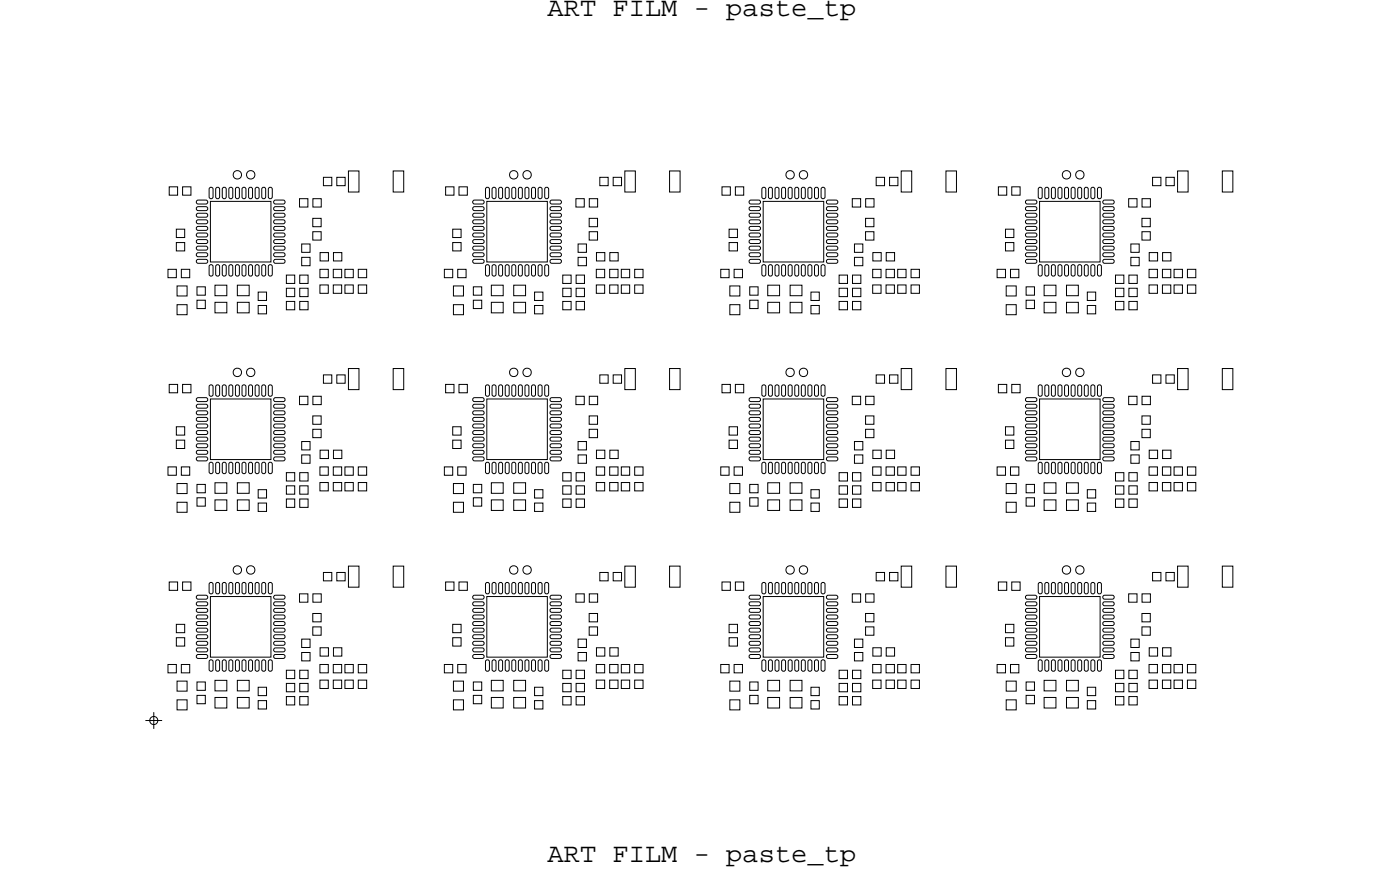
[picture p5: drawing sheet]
<svg xmlns="http://www.w3.org/2000/svg" width="106mm" height="67mm" viewBox="0 0 106 67" stroke-linecap="round" stroke-linejoin="round" font-family="sans-serif">
<defs><g id="words">
<g font-size="2.1">
<text x="41.6" y="1.2">ART FILM - paste_tp</text>
<text x="41.6" y="65.4">ART FILM - paste_tp</text>
</g>
</g></defs>
<!-- layer: Nets -->
<g fill="none" stroke="#000" stroke-width=".08">
<path d="M12.9 14.2h.6v.6h-.6zM13.4 17.4h.6v.6h-.6zM13.4 18.4h.6v.6h-.6zM13.9 14.2h.6v.6h-.6zM14.9 17.3l.2-.1h.5l.2 .1v.1l-.2 .1h-.5l-.2-.1zM14.9 15.3l.2-.1h.5l.2 .1v.1l-.2 .1h-.5l-.2-.1zM14.9 15.8l.2-.1h.5l.2 .1v.1l-.2 .1h-.5l-.2-.1zM14.9 16.3l.2-.1h.5l.2 .1v.1l-.2 .1h-.5l-.2-.1zM14.9 16.8l.2-.1h.5l.2 .1v.1l-.2 .1h-.5l-.2-.1zM14.9 17.8l.2-.1h.5l.2 .1v.1l-.2 .1h-.5l-.2-.1zM14.9 18.3l.2-.1h.5l.2 .1v.1l-.2 .1h-.5l-.2-.1zM14.9 18.8l.2-.1h.5l.2 .1v.1l-.2 .1h-.5l-.2-.1z"/>
<path d="M14.9 19.8l.2-.1h.5l.2 .1v.1l-.2 .1h-.5l-.2-.1zM14.9 19.3l.2-.1h.5l.2 .1v.1l-.2 .1h-.5l-.2-.1zM16 14.2h.1l.1 .2v.5l-.1 .2h-.1l-.1-.2v-.5zM16 15.3h4.6v4.6h-4.6zM16.5 14.2h.1l.1 .2v.5l-.1 .2h-.1l-.1-.2v-.5zM17 14.2h.1l.1 .2v.5l-.1 .2h-.1l-.1-.2v-.5zM17.5 14.2h.1l.1 .2v.5l-.1 .2h-.1l-.1-.2v-.5zM17.8 13.1l.2-.1 .3 .1 .1 .2-.1 .2-.3 .1-.2-.1-.1-.2zM18 14.2h.1l.1 .2v.5l-.1 .2h-.1l-.1-.2v-.5zM18.5 14.2h.1l.1 .2v.5l-.1 .2h-.1l-.1-.2v-.5zM18.8 13.1l.2-.1 .3 .1 .1 .2-.1 .2-.3 .1-.2-.1-.1-.2zM19 14.2h.1l.1 .2v.5l-.1 .2h-.1l-.1-.2v-.5z"/>
<path d="M19.5 14.2h.1l.1 .2v.5l-.1 .2h-.1l-.1-.2v-.5zM20 14.2h.1l.1 .2v.5l-.1 .2h-.1l-.1-.2v-.5zM20.5 14.2h.1l.1 .2v.5l-.1 .2h-.1l-.1-.2v-.5zM20.8 19.8l.1-.1h.6l.1 .1v.1l-.1 .1h-.6l-.1-.1zM20.8 18.3l.1-.1h.6l.1 .1v.1l-.1 .1h-.6l-.1-.1zM20.8 19.3l.1-.1h.6l.1 .1v.1l-.1 .1h-.6l-.1-.1zM20.8 18.8l.1-.1h.6l.1 .1v.1l-.1 .1h-.6l-.1-.1zM20.8 15.3l.1-.1h.6l.1 .1v.1l-.1 .1h-.6l-.1-.1zM20.8 17.3l.1-.1h.6l.1 .1v.1l-.1 .1h-.6l-.1-.1zM20.8 16.8l.1-.1h.6l.1 .1v.1l-.1 .1h-.6l-.1-.1zM20.8 16.3l.1-.1h.6l.1 .1v.1l-.1 .1h-.6l-.1-.1zM20.8 15.8l.1-.1h.6l.1 .1v.1l-.1 .1h-.6l-.1-.1z"/>
<path d="M20.8 17.8l.1-.1h.6l.1 .1v.1l-.1 .1h-.6l-.1-.1zM22.8 15.1h.6v.6h-.6zM22.9 19.5h.7v.7h-.7zM22.9 18.5h.7v.7h-.7zM23.8 16.6h.6v.6h-.6zM23.8 17.6h.6v.6h-.6zM23.8 15.1h.6v.6h-.6zM24.3 19.2h.7v.6h-.7zM24.6 13.5h.6v.6h-.6zM25.3 19.2h.7v.6h-.7zM25.6 13.5h.6v.6h-.6zM26.5 13h.8v1.6h-.8z"/>
<path d="M29.9 13h.8v1.6h-.8zM33.9 14.2h.6v.6h-.6zM34.4 17.4h.6v.6h-.6zM34.4 18.4h.6v.6h-.6zM34.9 14.2h.6v.6h-.6zM35.9 17.3l.2-.1h.5l.2 .1v.1l-.2 .1h-.5l-.2-.1zM35.9 15.3l.2-.1h.5l.2 .1v.1l-.2 .1h-.5l-.2-.1zM35.9 15.8l.2-.1h.5l.2 .1v.1l-.2 .1h-.5l-.2-.1zM35.9 16.3l.2-.1h.5l.2 .1v.1l-.2 .1h-.5l-.2-.1zM35.9 16.8l.2-.1h.5l.2 .1v.1l-.2 .1h-.5l-.2-.1zM35.9 17.8l.2-.1h.5l.2 .1v.1l-.2 .1h-.5l-.2-.1zM35.9 18.3l.2-.1h.5l.2 .1v.1l-.2 .1h-.5l-.2-.1z"/>
<path d="M35.9 18.8l.2-.1h.5l.2 .1v.1l-.2 .1h-.5l-.2-.1zM35.9 19.8l.2-.1h.5l.2 .1v.1l-.2 .1h-.5l-.2-.1zM35.9 19.3l.2-.1h.5l.2 .1v.1l-.2 .1h-.5l-.2-.1zM37 14.2h.1l.1 .2v.5l-.1 .2h-.1l-.1-.2v-.5zM37 15.3h4.6v4.6h-4.6zM37.5 14.2h.1l.1 .2v.5l-.1 .2h-.1l-.1-.2v-.5zM38 14.2h.1l.1 .2v.5l-.1 .2h-.1l-.1-.2v-.5zM38.5 14.2h.1l.1 .2v.5l-.1 .2h-.1l-.1-.2v-.5zM38.8 13.1l.2-.1 .3 .1 .1 .2-.1 .2-.3 .1-.2-.1-.1-.2zM39 14.2h.1l.1 .2v.5l-.1 .2h-.1l-.1-.2v-.5zM39.5 14.2h.1l.1 .2v.5l-.1 .2h-.1l-.1-.2v-.5zM39.8 13.1l.2-.1 .3 .1 .1 .2-.1 .2-.3 .1-.2-.1-.1-.2z"/>
<path d="M40 14.2h.1l.1 .2v.5l-.1 .2h-.1l-.1-.2v-.5zM40.5 14.2h.1l.1 .2v.5l-.1 .2h-.1l-.1-.2v-.5zM41 14.2h.1l.1 .2v.5l-.1 .2h-.1l-.1-.2v-.5zM41.5 14.2h.1l.1 .2v.5l-.1 .2h-.1l-.1-.2v-.5zM41.8 19.8l.1-.1h.6l.1 .1v.1l-.1 .1h-.6l-.1-.1zM41.8 18.3l.1-.1h.6l.1 .1v.1l-.1 .1h-.6l-.1-.1zM41.8 19.3l.1-.1h.6l.1 .1v.1l-.1 .1h-.6l-.1-.1zM41.8 18.8l.1-.1h.6l.1 .1v.1l-.1 .1h-.6l-.1-.1zM41.8 15.3l.1-.1h.6l.1 .1v.1l-.1 .1h-.6l-.1-.1zM41.8 17.3l.1-.1h.6l.1 .1v.1l-.1 .1h-.6l-.1-.1zM41.8 16.8l.1-.1h.6l.1 .1v.1l-.1 .1h-.6l-.1-.1zM41.8 16.3l.1-.1h.6l.1 .1v.1l-.1 .1h-.6l-.1-.1z"/>
<path d="M41.8 15.8l.1-.1h.6l.1 .1v.1l-.1 .1h-.6l-.1-.1zM41.8 17.8l.1-.1h.6l.1 .1v.1l-.1 .1h-.6l-.1-.1zM43.8 15.1h.6v.6h-.6zM43.9 19.5h.7v.7h-.7zM43.9 18.5h.7v.7h-.7zM44.8 16.6h.6v.6h-.6zM44.8 17.6h.6v.6h-.6zM44.8 15.1h.6v.6h-.6zM45.3 19.2h.7v.6h-.7zM45.6 13.5h.6v.6h-.6zM46.3 19.2h.7v.6h-.7zM46.6 13.5h.6v.6h-.6z"/>
<path d="M47.5 13h.8v1.6h-.8zM50.9 13h.8v1.6h-.8zM54.9 14.2h.6v.6h-.6zM55.4 17.4h.6v.6h-.6zM55.4 18.4h.6v.6h-.6zM55.9 14.2h.6v.6h-.6zM56.9 17.3l.2-.1h.5l.2 .1v.1l-.2 .1h-.5l-.2-.1zM56.9 15.3l.2-.1h.5l.2 .1v.1l-.2 .1h-.5l-.2-.1zM56.9 15.8l.2-.1h.5l.2 .1v.1l-.2 .1h-.5l-.2-.1zM56.9 16.3l.2-.1h.5l.2 .1v.1l-.2 .1h-.5l-.2-.1zM56.9 16.8l.2-.1h.5l.2 .1v.1l-.2 .1h-.5l-.2-.1zM56.9 17.8l.2-.1h.5l.2 .1v.1l-.2 .1h-.5l-.2-.1z"/>
<path d="M56.9 18.3l.2-.1h.5l.2 .1v.1l-.2 .1h-.5l-.2-.1zM56.9 18.8l.2-.1h.5l.2 .1v.1l-.2 .1h-.5l-.2-.1zM56.9 19.8l.2-.1h.5l.2 .1v.1l-.2 .1h-.5l-.2-.1zM56.9 19.3l.2-.1h.5l.2 .1v.1l-.2 .1h-.5l-.2-.1zM58 14.2h.1l.1 .2v.5l-.1 .2h-.1l-.1-.2v-.5zM58 15.3h4.6v4.6h-4.6zM58.5 14.2h.1l.1 .2v.5l-.1 .2h-.1l-.1-.2v-.5zM59 14.2h.1l.1 .2v.5l-.1 .2h-.1l-.1-.2v-.5zM59.5 14.2h.1l.1 .2v.5l-.1 .2h-.1l-.1-.2v-.5zM59.8 13.1l.2-.1 .3 .1 .1 .2-.1 .2-.3 .1-.2-.1-.1-.2zM60 14.2h.1l.1 .2v.5l-.1 .2h-.1l-.1-.2v-.5zM60.5 14.2h.1l.1 .2v.5l-.1 .2h-.1l-.1-.2v-.5z"/>
<path d="M60.8 13.1l.2-.1 .3 .1 .1 .2-.1 .2-.3 .1-.2-.1-.1-.2zM61 14.2h.1l.1 .2v.5l-.1 .2h-.1l-.1-.2v-.5zM61.5 14.2h.1l.1 .2v.5l-.1 .2h-.1l-.1-.2v-.5zM62 14.2h.1l.1 .2v.5l-.1 .2h-.1l-.1-.2v-.5zM62.5 14.2h.1l.1 .2v.5l-.1 .2h-.1l-.1-.2v-.5zM62.8 19.8l.1-.1h.6l.1 .1v.1l-.1 .1h-.6l-.1-.1zM62.8 18.3l.1-.1h.6l.1 .1v.1l-.1 .1h-.6l-.1-.1zM62.8 19.3l.1-.1h.6l.1 .1v.1l-.1 .1h-.6l-.1-.1zM62.8 18.8l.1-.1h.6l.1 .1v.1l-.1 .1h-.6l-.1-.1zM62.8 15.3l.1-.1h.6l.1 .1v.1l-.1 .1h-.6l-.1-.1zM62.8 17.3l.1-.1h.6l.1 .1v.1l-.1 .1h-.6l-.1-.1zM62.8 16.8l.1-.1h.6l.1 .1v.1l-.1 .1h-.6l-.1-.1z"/>
<path d="M62.8 16.3l.1-.1h.6l.1 .1v.1l-.1 .1h-.6l-.1-.1zM62.8 15.8l.1-.1h.6l.1 .1v.1l-.1 .1h-.6l-.1-.1zM62.8 17.8l.1-.1h.6l.1 .1v.1l-.1 .1h-.6l-.1-.1zM64.8 15.1h.6v.6h-.6zM64.9 19.5h.7v.7h-.7zM64.9 18.5h.7v.7h-.7zM65.8 16.6h.6v.6h-.6zM65.8 17.6h.6v.6h-.6zM65.8 15.1h.6v.6h-.6zM66.3 19.2h.7v.6h-.7zM66.6 13.5h.6v.6h-.6zM67.3 19.2h.7v.6h-.7z"/>
<path d="M67.6 13.5h.6v.6h-.6zM68.5 13h.8v1.6h-.8zM71.9 13h.8v1.6h-.8zM75.9 14.2h.6v.6h-.6zM76.4 17.4h.6v.6h-.6zM76.4 18.4h.6v.6h-.6zM76.9 14.2h.6v.6h-.6zM77.9 17.3l.2-.1h.5l.2 .1v.1l-.2 .1h-.5l-.2-.1zM77.9 15.3l.2-.1h.5l.2 .1v.1l-.2 .1h-.5l-.2-.1zM77.9 15.8l.2-.1h.5l.2 .1v.1l-.2 .1h-.5l-.2-.1zM77.9 16.3l.2-.1h.5l.2 .1v.1l-.2 .1h-.5l-.2-.1zM77.9 16.8l.2-.1h.5l.2 .1v.1l-.2 .1h-.5l-.2-.1z"/>
<path d="M77.9 17.8l.2-.1h.5l.2 .1v.1l-.2 .1h-.5l-.2-.1zM77.9 18.3l.2-.1h.5l.2 .1v.1l-.2 .1h-.5l-.2-.1zM77.9 18.8l.2-.1h.5l.2 .1v.1l-.2 .1h-.5l-.2-.1zM77.9 19.8l.2-.1h.5l.2 .1v.1l-.2 .1h-.5l-.2-.1zM77.9 19.3l.2-.1h.5l.2 .1v.1l-.2 .1h-.5l-.2-.1zM79 14.2h.1l.1 .2v.5l-.1 .2h-.1l-.1-.2v-.5zM79 15.3h4.6v4.6h-4.6zM79.5 14.2h.1l.1 .2v.5l-.1 .2h-.1l-.1-.2v-.5zM80 14.2h.1l.1 .2v.5l-.1 .2h-.1l-.1-.2v-.5zM80.5 14.2h.1l.1 .2v.5l-.1 .2h-.1l-.1-.2v-.5zM80.8 13.1l.2-.1 .3 .1 .1 .2-.1 .2-.3 .1-.2-.1-.1-.2zM81 14.2h.1l.1 .2v.5l-.1 .2h-.1l-.1-.2v-.5z"/>
<path d="M81.5 14.2h.1l.1 .2v.5l-.1 .2h-.1l-.1-.2v-.5zM81.8 13.1l.2-.1 .3 .1 .1 .2-.1 .2-.3 .1-.2-.1-.1-.2zM82 14.2h.1l.1 .2v.5l-.1 .2h-.1l-.1-.2v-.5zM82.5 14.2h.1l.1 .2v.5l-.1 .2h-.1l-.1-.2v-.5zM83 14.2h.1l.1 .2v.5l-.1 .2h-.1l-.1-.2v-.5zM83.5 14.2h.1l.1 .2v.5l-.1 .2h-.1l-.1-.2v-.5zM83.8 19.8l.1-.1h.6l.1 .1v.1l-.1 .1h-.6l-.1-.1zM83.8 18.3l.1-.1h.6l.1 .1v.1l-.1 .1h-.6l-.1-.1zM83.8 19.3l.1-.1h.6l.1 .1v.1l-.1 .1h-.6l-.1-.1zM83.8 18.8l.1-.1h.6l.1 .1v.1l-.1 .1h-.6l-.1-.1zM83.8 15.3l.1-.1h.6l.1 .1v.1l-.1 .1h-.6l-.1-.1zM83.8 17.3l.1-.1h.6l.1 .1v.1l-.1 .1h-.6l-.1-.1z"/>
<path d="M83.8 16.8l.1-.1h.6l.1 .1v.1l-.1 .1h-.6l-.1-.1zM83.8 16.3l.1-.1h.6l.1 .1v.1l-.1 .1h-.6l-.1-.1zM83.8 15.8l.1-.1h.6l.1 .1v.1l-.1 .1h-.6l-.1-.1zM83.8 17.8l.1-.1h.6l.1 .1v.1l-.1 .1h-.6l-.1-.1zM85.8 15.1h.6v.6h-.6zM85.9 19.5h.7v.7h-.7zM85.9 18.5h.7v.7h-.7zM86.8 16.6h.6v.6h-.6zM86.8 17.6h.6v.6h-.6zM86.8 15.1h.6v.6h-.6zM87.3 19.2h.7v.6h-.7zM87.6 13.5h.6v.6h-.6z"/>
<path d="M88.3 19.2h.7v.6h-.7zM88.6 13.5h.6v.6h-.6zM89.5 13h.8v1.6h-.8zM92.9 13h.8v1.6h-.8zM12.8 20.4h.6v.7h-.6zM12.8 35.4h.6v.7h-.6zM12.9 29.2h.6v.6h-.6zM13.4 32.4h.6v.6h-.6zM13.4 33.4h.6v.6h-.6zM13.5 21.7h.7v.8h-.7zM13.5 23.1h.7v.8h-.7zM13.5 36.7h.7v.8h-.7z"/>
<path d="M13.5 38.1h.7v.8h-.7zM13.8 20.4h.6v.7h-.6zM13.8 35.4h.6v.7h-.6zM13.9 29.2h.6v.6h-.6zM14.9 32.3l.2-.1h.5l.2 .1v.1l-.2 .1h-.5l-.2-.1zM14.9 30.3l.2-.1h.5l.2 .1v.1l-.2 .1h-.5l-.2-.1zM14.9 30.8l.2-.1h.5l.2 .1v.1l-.2 .1h-.5l-.2-.1zM14.9 31.3l.2-.1h.5l.2 .1v.1l-.2 .1h-.5l-.2-.1zM14.9 31.8l.2-.1h.5l.2 .1v.1l-.2 .1h-.5l-.2-.1zM14.9 32.8l.2-.1h.5l.2 .1v.1l-.2 .1h-.5l-.2-.1zM14.9 33.3l.2-.1h.5l.2 .1v.1l-.2 .1h-.5l-.2-.1zM14.9 33.8l.2-.1h.5l.2 .1v.1l-.2 .1h-.5l-.2-.1z"/>
<path d="M14.9 34.8l.2-.1h.5l.2 .1v.1l-.2 .1h-.5l-.2-.1zM14.9 34.3l.2-.1h.5l.2 .1v.1l-.2 .1h-.5l-.2-.1zM15 22.8h.6v.6h-.6zM15 21.8h.6v.6h-.6zM15 37.8h.6v.6h-.6zM15 36.8h.6v.6h-.6zM16 20.1h.1l.1 .1v.6l-.1 .1h-.1l-.1-.1v-.6zM16 29.2h.1l.1 .2v.5l-.1 .2h-.1l-.1-.2v-.5zM16 35.1h.1l.1 .1v.6l-.1 .1h-.1l-.1-.1v-.6zM16 30.3h4.6v4.6h-4.6zM16.3 21.7h.9v.8h-.9zM16.3 36.7h.9v.8h-.9z"/>
<path d="M16.3 23h.9v.8h-.9zM16.3 38h.9v.8h-.9zM16.5 20.1h.1l.1 .1v.6l-.1 .1h-.1l-.1-.1v-.6zM16.5 29.2h.1l.1 .2v.5l-.1 .2h-.1l-.1-.2v-.5zM16.5 35.1h.1l.1 .1v.6l-.1 .1h-.1l-.1-.1v-.6zM17 20.1h.1l.1 .1v.6l-.1 .1h-.1l-.1-.1v-.6zM17 35.1h.1l.1 .1v.6l-.1 .1h-.1l-.1-.1v-.6zM17 29.2h.1l.1 .2v.5l-.1 .2h-.1l-.1-.2v-.5zM17.5 20.1h.1l.1 .1v.6l-.1 .1h-.1l-.1-.1v-.6zM17.5 35.1h.1l.1 .1v.6l-.1 .1h-.1l-.1-.1v-.6zM17.5 29.2h.1l.1 .2v.5l-.1 .2h-.1l-.1-.2v-.5zM17.8 28.1l.2-.1 .3 .1 .1 .2-.1 .2-.3 .1-.2-.1-.1-.2z"/>
<path d="M18 20.1h.1l.1 .1v.6l-.1 .1h-.1l-.1-.1v-.6zM18 35.1h.1l.1 .1v.6l-.1 .1h-.1l-.1-.1v-.6zM18 29.2h.1l.1 .2v.5l-.1 .2h-.1l-.1-.2v-.5zM18 23h.9v.8h-.9zM18 38h.9v.8h-.9zM18 21.7h.9v.8h-.9zM18 36.7h.9v.8h-.9zM18.5 20.1h.1l.1 .1v.6l-.1 .1h-.1l-.1-.1v-.6zM18.5 29.2h.1l.1 .2v.5l-.1 .2h-.1l-.1-.2v-.5zM18.5 35.1h.1l.1 .1v.6l-.1 .1h-.1l-.1-.1v-.6zM18.8 28.1l.2-.1 .3 .1 .1 .2-.1 .2-.3 .1-.2-.1-.1-.2zM19 20.1h.1l.1 .1v.6l-.1 .1h-.1l-.1-.1v-.6z"/>
<path d="M19 35.1h.1l.1 .1v.6l-.1 .1h-.1l-.1-.1v-.6zM19 29.2h.1l.1 .2v.5l-.1 .2h-.1l-.1-.2v-.5zM19.5 20.1h.1l.1 .1v.6l-.1 .1h-.1l-.1-.1v-.6zM19.5 35.1h.1l.1 .1v.6l-.1 .1h-.1l-.1-.1v-.6zM19.5 29.2h.1l.1 .2v.5l-.1 .2h-.1l-.1-.2v-.5zM19.6 22.2h.7v.6h-.7zM19.6 23.2h.7v.6h-.7zM19.6 37.2h.7v.6h-.7zM19.6 38.2h.7v.6h-.7zM20 20.1h.1l.1 .1v.6l-.1 .1h-.1l-.1-.1v-.6zM20 35.1h.1l.1 .1v.6l-.1 .1h-.1l-.1-.1v-.6zM20 29.2h.1l.1 .2v.5l-.1 .2h-.1l-.1-.2v-.5z"/>
<path d="M20.5 20.1h.1l.1 .1v.6l-.1 .1h-.1l-.1-.1v-.6zM20.5 35.1h.1l.1 .1v.6l-.1 .1h-.1l-.1-.1v-.6zM20.5 29.2h.1l.1 .2v.5l-.1 .2h-.1l-.1-.2v-.5zM20.8 34.8l.1-.1h.6l.1 .1v.1l-.1 .1h-.6l-.1-.1zM20.8 33.3l.1-.1h.6l.1 .1v.1l-.1 .1h-.6l-.1-.1zM20.8 34.3l.1-.1h.6l.1 .1v.1l-.1 .1h-.6l-.1-.1zM20.8 33.8l.1-.1h.6l.1 .1v.1l-.1 .1h-.6l-.1-.1zM20.8 30.3l.1-.1h.6l.1 .1v.1l-.1 .1h-.6l-.1-.1zM20.8 32.3l.1-.1h.6l.1 .1v.1l-.1 .1h-.6l-.1-.1zM20.8 31.8l.1-.1h.6l.1 .1v.1l-.1 .1h-.6l-.1-.1zM20.8 31.3l.1-.1h.6l.1 .1v.1l-.1 .1h-.6l-.1-.1zM20.8 30.8l.1-.1h.6l.1 .1v.1l-.1 .1h-.6l-.1-.1z"/>
<path d="M20.8 32.8l.1-.1h.6l.1 .1v.1l-.1 .1h-.6l-.1-.1zM21.8 22.9h.6v.6h-.6zM21.8 20.9h.6v.6h-.6zM21.8 21.9h.6v.6h-.6zM21.8 37.9h.6v.6h-.6zM21.8 35.9h.6v.6h-.6zM21.8 36.9h.6v.6h-.6zM22.8 30.1h.6v.6h-.6zM22.8 20.9h.6v.6h-.6zM22.8 22.9h.6v.6h-.6zM22.8 21.9h.6v.6h-.6zM22.8 35.9h.6v.6h-.6z"/>
<path d="M22.8 36.9h.6v.6h-.6zM22.8 37.9h.6v.6h-.6zM22.9 34.5h.7v.7h-.7zM22.9 33.5h.7v.7h-.7zM23.8 31.6h.6v.6h-.6zM23.8 32.6h.6v.6h-.6zM23.8 30.1h.6v.6h-.6zM24.3 21.6h.6v.7h-.6zM24.3 20.4h.6v.7h-.6zM24.3 36.6h.6v.7h-.6zM24.3 35.4h.6v.7h-.6zM24.3 34.2h.7v.6h-.7z"/>
<path d="M24.6 28.5h.6v.6h-.6zM25.3 20.4h.7v.7h-.7zM25.3 21.6h.7v.7h-.7zM25.3 35.4h.7v.7h-.7zM25.3 36.6h.7v.7h-.7zM25.3 34.2h.7v.6h-.7zM25.6 28.5h.6v.6h-.6zM26.2 20.4h.6v.7h-.6zM26.2 21.6h.6v.7h-.6zM26.2 35.4h.6v.7h-.6zM26.2 36.6h.6v.7h-.6zM26.5 28h.8v1.6h-.8z"/>
<path d="M27.2 20.4h.7v.7h-.7zM27.2 21.6h.7v.7h-.7zM27.2 35.4h.7v.7h-.7zM27.2 36.6h.7v.7h-.7zM29.9 28h.8v1.6h-.8zM33.8 20.4h.6v.7h-.6zM33.8 35.4h.6v.7h-.6zM33.9 29.2h.6v.6h-.6zM34.4 32.4h.6v.6h-.6zM34.4 33.4h.6v.6h-.6zM34.5 21.7h.7v.8h-.7zM34.5 23.1h.7v.8h-.7z"/>
<path d="M34.5 36.7h.7v.8h-.7zM34.5 38.1h.7v.8h-.7zM34.8 20.4h.6v.7h-.6zM34.8 35.4h.6v.7h-.6zM34.9 29.2h.6v.6h-.6zM35.9 32.3l.2-.1h.5l.2 .1v.1l-.2 .1h-.5l-.2-.1zM35.9 30.3l.2-.1h.5l.2 .1v.1l-.2 .1h-.5l-.2-.1zM35.9 30.8l.2-.1h.5l.2 .1v.1l-.2 .1h-.5l-.2-.1zM35.9 31.3l.2-.1h.5l.2 .1v.1l-.2 .1h-.5l-.2-.1zM35.9 31.8l.2-.1h.5l.2 .1v.1l-.2 .1h-.5l-.2-.1zM35.9 32.8l.2-.1h.5l.2 .1v.1l-.2 .1h-.5l-.2-.1zM35.9 33.3l.2-.1h.5l.2 .1v.1l-.2 .1h-.5l-.2-.1z"/>
<path d="M35.9 33.8l.2-.1h.5l.2 .1v.1l-.2 .1h-.5l-.2-.1zM35.9 34.8l.2-.1h.5l.2 .1v.1l-.2 .1h-.5l-.2-.1zM35.9 34.3l.2-.1h.5l.2 .1v.1l-.2 .1h-.5l-.2-.1zM36 22.8h.6v.6h-.6zM36 21.8h.6v.6h-.6zM36 37.8h.6v.6h-.6zM36 36.8h.6v.6h-.6zM37 20.1h.1l.1 .1v.6l-.1 .1h-.1l-.1-.1v-.6zM37 29.2h.1l.1 .2v.5l-.1 .2h-.1l-.1-.2v-.5zM37 35.1h.1l.1 .1v.6l-.1 .1h-.1l-.1-.1v-.6zM37 30.3h4.6v4.6h-4.6zM37.3 21.7h.9v.8h-.9z"/>
<path d="M37.3 36.7h.9v.8h-.9zM37.3 23h.9v.8h-.9zM37.3 38h.9v.8h-.9zM37.5 20.1h.1l.1 .1v.6l-.1 .1h-.1l-.1-.1v-.6zM37.5 29.2h.1l.1 .2v.5l-.1 .2h-.1l-.1-.2v-.5zM37.5 35.1h.1l.1 .1v.6l-.1 .1h-.1l-.1-.1v-.6zM38 20.1h.1l.1 .1v.6l-.1 .1h-.1l-.1-.1v-.6zM38 35.1h.1l.1 .1v.6l-.1 .1h-.1l-.1-.1v-.6zM38 29.2h.1l.1 .2v.5l-.1 .2h-.1l-.1-.2v-.5zM38.5 20.1h.1l.1 .1v.6l-.1 .1h-.1l-.1-.1v-.6zM38.5 35.1h.1l.1 .1v.6l-.1 .1h-.1l-.1-.1v-.6zM38.5 29.2h.1l.1 .2v.5l-.1 .2h-.1l-.1-.2v-.5z"/>
<path d="M38.8 28.1l.2-.1 .3 .1 .1 .2-.1 .2-.3 .1-.2-.1-.1-.2zM39 20.1h.1l.1 .1v.6l-.1 .1h-.1l-.1-.1v-.6zM39 35.1h.1l.1 .1v.6l-.1 .1h-.1l-.1-.1v-.6zM39 29.2h.1l.1 .2v.5l-.1 .2h-.1l-.1-.2v-.5zM39 23h.9v.8h-.9zM39 38h.9v.8h-.9zM39 21.7h.9v.8h-.9zM39 36.7h.9v.8h-.9zM39.5 20.1h.1l.1 .1v.6l-.1 .1h-.1l-.1-.1v-.6zM39.5 29.2h.1l.1 .2v.5l-.1 .2h-.1l-.1-.2v-.5zM39.5 35.1h.1l.1 .1v.6l-.1 .1h-.1l-.1-.1v-.6zM39.8 28.1l.2-.1 .3 .1 .1 .2-.1 .2-.3 .1-.2-.1-.1-.2z"/>
<path d="M40 20.1h.1l.1 .1v.6l-.1 .1h-.1l-.1-.1v-.6zM40 35.1h.1l.1 .1v.6l-.1 .1h-.1l-.1-.1v-.6zM40 29.2h.1l.1 .2v.5l-.1 .2h-.1l-.1-.2v-.5zM40.5 20.1h.1l.1 .1v.6l-.1 .1h-.1l-.1-.1v-.6zM40.5 35.1h.1l.1 .1v.6l-.1 .1h-.1l-.1-.1v-.6zM40.5 29.2h.1l.1 .2v.5l-.1 .2h-.1l-.1-.2v-.5zM40.6 22.2h.7v.6h-.7zM40.6 23.2h.7v.6h-.7zM40.6 37.2h.7v.6h-.7zM40.6 38.2h.7v.6h-.7zM41 20.1h.1l.1 .1v.6l-.1 .1h-.1l-.1-.1v-.6zM41 35.1h.1l.1 .1v.6l-.1 .1h-.1l-.1-.1v-.6z"/>
<path d="M41 29.2h.1l.1 .2v.5l-.1 .2h-.1l-.1-.2v-.5zM41.5 20.1h.1l.1 .1v.6l-.1 .1h-.1l-.1-.1v-.6zM41.5 35.1h.1l.1 .1v.6l-.1 .1h-.1l-.1-.1v-.6zM41.5 29.2h.1l.1 .2v.5l-.1 .2h-.1l-.1-.2v-.5zM41.8 34.8l.1-.1h.6l.1 .1v.1l-.1 .1h-.6l-.1-.1zM41.8 33.3l.1-.1h.6l.1 .1v.1l-.1 .1h-.6l-.1-.1zM41.8 34.3l.1-.1h.6l.1 .1v.1l-.1 .1h-.6l-.1-.1zM41.8 33.8l.1-.1h.6l.1 .1v.1l-.1 .1h-.6l-.1-.1zM41.8 30.3l.1-.1h.6l.1 .1v.1l-.1 .1h-.6l-.1-.1zM41.8 32.3l.1-.1h.6l.1 .1v.1l-.1 .1h-.6l-.1-.1zM41.8 31.8l.1-.1h.6l.1 .1v.1l-.1 .1h-.6l-.1-.1zM41.8 31.3l.1-.1h.6l.1 .1v.1l-.1 .1h-.6l-.1-.1z"/>
<path d="M41.8 30.8l.1-.1h.6l.1 .1v.1l-.1 .1h-.6l-.1-.1zM41.8 32.8l.1-.1h.6l.1 .1v.1l-.1 .1h-.6l-.1-.1zM42.8 22.9h.6v.6h-.6zM42.8 20.9h.6v.6h-.6zM42.8 21.9h.6v.6h-.6zM42.8 37.9h.6v.6h-.6zM42.8 35.9h.6v.6h-.6zM42.8 36.9h.6v.6h-.6zM43.8 30.1h.6v.6h-.6zM43.8 20.9h.6v.6h-.6zM43.8 22.9h.6v.6h-.6zM43.8 21.9h.6v.6h-.6z"/>
<path d="M43.8 35.9h.6v.6h-.6zM43.8 36.9h.6v.6h-.6zM43.8 37.9h.6v.6h-.6zM43.9 34.5h.7v.7h-.7zM43.9 33.5h.7v.7h-.7zM44.8 31.6h.6v.6h-.6zM44.8 32.6h.6v.6h-.6zM44.8 30.1h.6v.6h-.6zM45.3 21.6h.6v.7h-.6zM45.3 20.4h.6v.7h-.6zM45.3 36.6h.6v.7h-.6zM45.3 35.4h.6v.7h-.6z"/>
<path d="M45.3 34.2h.7v.6h-.7zM45.6 28.5h.6v.6h-.6zM46.3 20.4h.7v.7h-.7zM46.3 21.6h.7v.7h-.7zM46.3 35.4h.7v.7h-.7zM46.3 36.6h.7v.7h-.7zM46.3 34.2h.7v.6h-.7zM46.6 28.5h.6v.6h-.6zM47.2 20.4h.6v.7h-.6zM47.2 21.6h.6v.7h-.6zM47.2 35.4h.6v.7h-.6zM47.2 36.6h.6v.7h-.6z"/>
<path d="M47.5 28h.8v1.6h-.8zM48.2 20.4h.7v.7h-.7zM48.2 21.6h.7v.7h-.7zM48.2 35.4h.7v.7h-.7zM48.2 36.6h.7v.7h-.7zM50.9 28h.8v1.6h-.8zM54.8 35.4h.6v.7h-.6zM54.8 20.4h.6v.7h-.6zM54.9 29.2h.6v.6h-.6zM55.4 32.4h.6v.6h-.6zM55.4 33.4h.6v.6h-.6zM55.5 36.7h.7v.8h-.7z"/>
<path d="M55.5 38.1h.7v.8h-.7zM55.5 21.7h.7v.8h-.7zM55.5 23.1h.7v.8h-.7zM55.8 35.4h.6v.7h-.6zM55.8 20.4h.6v.7h-.6zM55.9 29.2h.6v.6h-.6zM56.9 32.3l.2-.1h.5l.2 .1v.1l-.2 .1h-.5l-.2-.1zM56.9 30.3l.2-.1h.5l.2 .1v.1l-.2 .1h-.5l-.2-.1zM56.9 30.8l.2-.1h.5l.2 .1v.1l-.2 .1h-.5l-.2-.1zM56.9 31.3l.2-.1h.5l.2 .1v.1l-.2 .1h-.5l-.2-.1zM56.9 31.8l.2-.1h.5l.2 .1v.1l-.2 .1h-.5l-.2-.1zM56.9 32.8l.2-.1h.5l.2 .1v.1l-.2 .1h-.5l-.2-.1z"/>
<path d="M56.9 33.3l.2-.1h.5l.2 .1v.1l-.2 .1h-.5l-.2-.1zM56.9 33.8l.2-.1h.5l.2 .1v.1l-.2 .1h-.5l-.2-.1zM56.9 34.8l.2-.1h.5l.2 .1v.1l-.2 .1h-.5l-.2-.1zM56.9 34.3l.2-.1h.5l.2 .1v.1l-.2 .1h-.5l-.2-.1zM57 37.8h.6v.6h-.6zM57 36.8h.6v.6h-.6zM57 22.8h.6v.6h-.6zM57 21.8h.6v.6h-.6zM58 29.2h.1l.1 .2v.5l-.1 .2h-.1l-.1-.2v-.5zM58 35.1h.1l.1 .1v.6l-.1 .1h-.1l-.1-.1v-.6zM58 20.1h.1l.1 .1v.6l-.1 .1h-.1l-.1-.1v-.6zM58 30.3h4.6v4.6h-4.6z"/>
<path d="M58.3 21.7h.9v.8h-.9zM58.3 36.7h.9v.8h-.9zM58.3 38h.9v.8h-.9zM58.3 23h.9v.8h-.9zM58.5 29.2h.1l.1 .2v.5l-.1 .2h-.1l-.1-.2v-.5zM58.5 35.1h.1l.1 .1v.6l-.1 .1h-.1l-.1-.1v-.6zM58.5 20.1h.1l.1 .1v.6l-.1 .1h-.1l-.1-.1v-.6zM59 35.1h.1l.1 .1v.6l-.1 .1h-.1l-.1-.1v-.6zM59 29.2h.1l.1 .2v.5l-.1 .2h-.1l-.1-.2v-.5zM59 20.1h.1l.1 .1v.6l-.1 .1h-.1l-.1-.1v-.6zM59.5 35.1h.1l.1 .1v.6l-.1 .1h-.1l-.1-.1v-.6zM59.5 29.2h.1l.1 .2v.5l-.1 .2h-.1l-.1-.2v-.5z"/>
<path d="M59.5 20.1h.1l.1 .1v.6l-.1 .1h-.1l-.1-.1v-.6zM59.8 28.1l.2-.1 .3 .1 .1 .2-.1 .2-.3 .1-.2-.1-.1-.2zM60 35.1h.1l.1 .1v.6l-.1 .1h-.1l-.1-.1v-.6zM60 29.2h.1l.1 .2v.5l-.1 .2h-.1l-.1-.2v-.5zM60 20.1h.1l.1 .1v.6l-.1 .1h-.1l-.1-.1v-.6zM60 23h.9v.8h-.9zM60 38h.9v.8h-.9zM60 36.7h.9v.8h-.9zM60 21.7h.9v.8h-.9zM60.5 29.2h.1l.1 .2v.5l-.1 .2h-.1l-.1-.2v-.5zM60.5 35.1h.1l.1 .1v.6l-.1 .1h-.1l-.1-.1v-.6zM60.5 20.1h.1l.1 .1v.6l-.1 .1h-.1l-.1-.1v-.6z"/>
<path d="M60.8 28.1l.2-.1 .3 .1 .1 .2-.1 .2-.3 .1-.2-.1-.1-.2zM61 20.1h.1l.1 .1v.6l-.1 .1h-.1l-.1-.1v-.6zM61 35.1h.1l.1 .1v.6l-.1 .1h-.1l-.1-.1v-.6zM61 29.2h.1l.1 .2v.5l-.1 .2h-.1l-.1-.2v-.5zM61.5 35.1h.1l.1 .1v.6l-.1 .1h-.1l-.1-.1v-.6zM61.5 29.2h.1l.1 .2v.5l-.1 .2h-.1l-.1-.2v-.5zM61.5 20.1h.1l.1 .1v.6l-.1 .1h-.1l-.1-.1v-.6zM61.6 37.2h.7v.6h-.7zM61.6 38.2h.7v.6h-.7zM61.6 22.2h.7v.6h-.7zM61.6 23.2h.7v.6h-.7zM62 35.1h.1l.1 .1v.6l-.1 .1h-.1l-.1-.1v-.6z"/>
<path d="M62 29.2h.1l.1 .2v.5l-.1 .2h-.1l-.1-.2v-.5zM62 20.1h.1l.1 .1v.6l-.1 .1h-.1l-.1-.1v-.6zM62.5 35.1h.1l.1 .1v.6l-.1 .1h-.1l-.1-.1v-.6zM62.5 29.2h.1l.1 .2v.5l-.1 .2h-.1l-.1-.2v-.5zM62.5 20.1h.1l.1 .1v.6l-.1 .1h-.1l-.1-.1v-.6zM62.8 34.8l.1-.1h.6l.1 .1v.1l-.1 .1h-.6l-.1-.1zM62.8 33.3l.1-.1h.6l.1 .1v.1l-.1 .1h-.6l-.1-.1zM62.8 34.3l.1-.1h.6l.1 .1v.1l-.1 .1h-.6l-.1-.1zM62.8 33.8l.1-.1h.6l.1 .1v.1l-.1 .1h-.6l-.1-.1zM62.8 30.3l.1-.1h.6l.1 .1v.1l-.1 .1h-.6l-.1-.1zM62.8 32.3l.1-.1h.6l.1 .1v.1l-.1 .1h-.6l-.1-.1zM62.8 31.8l.1-.1h.6l.1 .1v.1l-.1 .1h-.6l-.1-.1z"/>
<path d="M62.8 31.3l.1-.1h.6l.1 .1v.1l-.1 .1h-.6l-.1-.1zM62.8 30.8l.1-.1h.6l.1 .1v.1l-.1 .1h-.6l-.1-.1zM62.8 32.8l.1-.1h.6l.1 .1v.1l-.1 .1h-.6l-.1-.1zM63.8 37.9h.6v.6h-.6zM63.8 35.9h.6v.6h-.6zM63.8 36.9h.6v.6h-.6zM63.8 22.9h.6v.6h-.6zM63.8 20.9h.6v.6h-.6zM63.8 21.9h.6v.6h-.6zM64.8 30.1h.6v.6h-.6zM64.8 35.9h.6v.6h-.6zM64.8 36.9h.6v.6h-.6z"/>
<path d="M64.8 37.9h.6v.6h-.6zM64.8 20.9h.6v.6h-.6zM64.8 22.9h.6v.6h-.6zM64.8 21.9h.6v.6h-.6zM64.9 34.5h.7v.7h-.7zM64.9 33.5h.7v.7h-.7zM65.8 31.6h.6v.6h-.6zM65.8 32.6h.6v.6h-.6zM65.8 30.1h.6v.6h-.6zM66.3 36.6h.6v.7h-.6zM66.3 35.4h.6v.7h-.6zM66.3 21.6h.6v.7h-.6z"/>
<path d="M66.3 20.4h.6v.7h-.6zM66.3 34.2h.7v.6h-.7zM66.6 28.5h.6v.6h-.6zM67.3 35.4h.7v.7h-.7zM67.3 36.6h.7v.7h-.7zM67.3 20.4h.7v.7h-.7zM67.3 21.6h.7v.7h-.7zM67.3 34.2h.7v.6h-.7zM67.6 28.5h.6v.6h-.6zM68.2 35.4h.6v.7h-.6zM68.2 36.6h.6v.7h-.6zM68.2 20.4h.6v.7h-.6z"/>
<path d="M68.2 21.6h.6v.7h-.6zM68.5 28h.8v1.6h-.8zM69.2 35.4h.7v.7h-.7zM69.2 36.6h.7v.7h-.7zM69.2 20.4h.7v.7h-.7zM69.2 21.6h.7v.7h-.7zM71.9 28h.8v1.6h-.8zM75.8 35.4h.6v.7h-.6zM75.8 20.4h.6v.7h-.6zM75.9 29.2h.6v.6h-.6zM76.4 32.4h.6v.6h-.6zM76.4 33.4h.6v.6h-.6z"/>
<path d="M76.5 36.7h.7v.8h-.7zM76.5 38.1h.7v.8h-.7zM76.5 21.7h.7v.8h-.7zM76.5 23.1h.7v.8h-.7zM76.8 35.4h.6v.7h-.6zM76.8 20.4h.6v.7h-.6zM76.9 29.2h.6v.6h-.6zM77.9 32.3l.2-.1h.5l.2 .1v.1l-.2 .1h-.5l-.2-.1zM77.9 30.3l.2-.1h.5l.2 .1v.1l-.2 .1h-.5l-.2-.1zM77.9 30.8l.2-.1h.5l.2 .1v.1l-.2 .1h-.5l-.2-.1zM77.9 31.3l.2-.1h.5l.2 .1v.1l-.2 .1h-.5l-.2-.1zM77.9 31.8l.2-.1h.5l.2 .1v.1l-.2 .1h-.5l-.2-.1z"/>
<path d="M77.9 32.8l.2-.1h.5l.2 .1v.1l-.2 .1h-.5l-.2-.1zM77.9 33.3l.2-.1h.5l.2 .1v.1l-.2 .1h-.5l-.2-.1zM77.9 33.8l.2-.1h.5l.2 .1v.1l-.2 .1h-.5l-.2-.1zM77.9 34.8l.2-.1h.5l.2 .1v.1l-.2 .1h-.5l-.2-.1zM77.9 34.3l.2-.1h.5l.2 .1v.1l-.2 .1h-.5l-.2-.1zM78 37.8h.6v.6h-.6zM78 36.8h.6v.6h-.6zM78 22.8h.6v.6h-.6zM78 21.8h.6v.6h-.6zM79 29.2h.1l.1 .2v.5l-.1 .2h-.1l-.1-.2v-.5zM79 35.1h.1l.1 .1v.6l-.1 .1h-.1l-.1-.1v-.6zM79 20.1h.1l.1 .1v.6l-.1 .1h-.1l-.1-.1v-.6z"/>
<path d="M79 30.3h4.6v4.6h-4.6zM79.3 21.7h.9v.8h-.9zM79.3 36.7h.9v.8h-.9zM79.3 38h.9v.8h-.9zM79.3 23h.9v.8h-.9zM79.5 29.2h.1l.1 .2v.5l-.1 .2h-.1l-.1-.2v-.5zM79.5 35.1h.1l.1 .1v.6l-.1 .1h-.1l-.1-.1v-.6zM79.5 20.1h.1l.1 .1v.6l-.1 .1h-.1l-.1-.1v-.6zM80 35.1h.1l.1 .1v.6l-.1 .1h-.1l-.1-.1v-.6zM80 29.2h.1l.1 .2v.5l-.1 .2h-.1l-.1-.2v-.5zM80 20.1h.1l.1 .1v.6l-.1 .1h-.1l-.1-.1v-.6zM80.5 35.1h.1l.1 .1v.6l-.1 .1h-.1l-.1-.1v-.6z"/>
<path d="M80.5 29.2h.1l.1 .2v.5l-.1 .2h-.1l-.1-.2v-.5zM80.5 20.1h.1l.1 .1v.6l-.1 .1h-.1l-.1-.1v-.6zM80.8 28.1l.2-.1 .3 .1 .1 .2-.1 .2-.3 .1-.2-.1-.1-.2zM81 35.1h.1l.1 .1v.6l-.1 .1h-.1l-.1-.1v-.6zM81 29.2h.1l.1 .2v.5l-.1 .2h-.1l-.1-.2v-.5zM81 20.1h.1l.1 .1v.6l-.1 .1h-.1l-.1-.1v-.6zM81 23h.9v.8h-.9zM81 38h.9v.8h-.9zM81 36.7h.9v.8h-.9zM81 21.7h.9v.8h-.9zM81.5 29.2h.1l.1 .2v.5l-.1 .2h-.1l-.1-.2v-.5zM81.5 35.1h.1l.1 .1v.6l-.1 .1h-.1l-.1-.1v-.6z"/>
<path d="M81.5 20.1h.1l.1 .1v.6l-.1 .1h-.1l-.1-.1v-.6zM81.8 28.1l.2-.1 .3 .1 .1 .2-.1 .2-.3 .1-.2-.1-.1-.2zM82 20.1h.1l.1 .1v.6l-.1 .1h-.1l-.1-.1v-.6zM82 35.1h.1l.1 .1v.6l-.1 .1h-.1l-.1-.1v-.6zM82 29.2h.1l.1 .2v.5l-.1 .2h-.1l-.1-.2v-.5zM82.5 35.1h.1l.1 .1v.6l-.1 .1h-.1l-.1-.1v-.6zM82.5 29.2h.1l.1 .2v.5l-.1 .2h-.1l-.1-.2v-.5zM82.5 20.1h.1l.1 .1v.6l-.1 .1h-.1l-.1-.1v-.6zM82.6 37.2h.7v.6h-.7zM82.6 38.2h.7v.6h-.7zM82.6 22.2h.7v.6h-.7zM82.6 23.2h.7v.6h-.7z"/>
<path d="M83 35.1h.1l.1 .1v.6l-.1 .1h-.1l-.1-.1v-.6zM83 29.2h.1l.1 .2v.5l-.1 .2h-.1l-.1-.2v-.5zM83 20.1h.1l.1 .1v.6l-.1 .1h-.1l-.1-.1v-.6zM83.5 35.1h.1l.1 .1v.6l-.1 .1h-.1l-.1-.1v-.6zM83.5 29.2h.1l.1 .2v.5l-.1 .2h-.1l-.1-.2v-.5zM83.5 20.1h.1l.1 .1v.6l-.1 .1h-.1l-.1-.1v-.6zM83.8 34.8l.1-.1h.6l.1 .1v.1l-.1 .1h-.6l-.1-.1zM83.8 33.3l.1-.1h.6l.1 .1v.1l-.1 .1h-.6l-.1-.1zM83.8 34.3l.1-.1h.6l.1 .1v.1l-.1 .1h-.6l-.1-.1zM83.8 33.8l.1-.1h.6l.1 .1v.1l-.1 .1h-.6l-.1-.1zM83.8 30.3l.1-.1h.6l.1 .1v.1l-.1 .1h-.6l-.1-.1zM83.8 32.3l.1-.1h.6l.1 .1v.1l-.1 .1h-.6l-.1-.1z"/>
<path d="M83.8 31.8l.1-.1h.6l.1 .1v.1l-.1 .1h-.6l-.1-.1zM83.8 31.3l.1-.1h.6l.1 .1v.1l-.1 .1h-.6l-.1-.1zM83.8 30.8l.1-.1h.6l.1 .1v.1l-.1 .1h-.6l-.1-.1zM83.8 32.8l.1-.1h.6l.1 .1v.1l-.1 .1h-.6l-.1-.1zM84.8 37.9h.6v.6h-.6zM84.8 35.9h.6v.6h-.6zM84.8 36.9h.6v.6h-.6zM84.8 22.9h.6v.6h-.6zM84.8 20.9h.6v.6h-.6zM84.8 21.9h.6v.6h-.6zM85.8 30.1h.6v.6h-.6zM85.8 35.9h.6v.6h-.6z"/>
<path d="M85.8 36.9h.6v.6h-.6zM85.8 37.9h.6v.6h-.6zM85.8 20.9h.6v.6h-.6zM85.8 22.9h.6v.6h-.6zM85.8 21.9h.6v.6h-.6zM85.9 34.5h.7v.7h-.7zM85.9 33.5h.7v.7h-.7zM86.8 31.6h.6v.6h-.6zM86.8 32.6h.6v.6h-.6zM86.8 30.1h.6v.6h-.6zM87.3 36.6h.6v.7h-.6zM87.3 35.4h.6v.7h-.6z"/>
<path d="M87.3 21.6h.6v.7h-.6zM87.3 20.4h.6v.7h-.6zM87.3 34.2h.7v.6h-.7zM87.6 28.5h.6v.6h-.6zM88.3 35.4h.7v.7h-.7zM88.3 36.6h.7v.7h-.7zM88.3 20.4h.7v.7h-.7zM88.3 21.6h.7v.7h-.7zM88.3 34.2h.7v.6h-.7zM88.6 28.5h.6v.6h-.6zM89.2 35.4h.6v.7h-.6zM89.2 36.6h.6v.7h-.6z"/>
<path d="M89.2 20.4h.6v.7h-.6zM89.2 21.6h.6v.7h-.6zM89.5 28h.8v1.6h-.8zM90.2 35.4h.7v.7h-.7zM90.2 36.6h.7v.7h-.7zM90.2 20.4h.7v.7h-.7zM90.2 21.6h.7v.7h-.7zM92.9 28h.8v1.6h-.8zM12.8 50.4h.6v.7h-.6zM12.9 44.2h.6v.6h-.6zM13.4 47.4h.6v.6h-.6zM13.4 48.4h.6v.6h-.6z"/>
<path d="M13.5 51.7h.7v.8h-.7zM13.5 53.1h.7v.8h-.7zM13.8 50.4h.6v.7h-.6zM13.9 44.2h.6v.6h-.6zM14.9 47.3l.2-.1h.5l.2 .1v.1l-.2 .1h-.5l-.2-.1zM14.9 45.3l.2-.1h.5l.2 .1v.1l-.2 .1h-.5l-.2-.1zM14.9 45.8l.2-.1h.5l.2 .1v.1l-.2 .1h-.5l-.2-.1zM14.9 46.3l.2-.1h.5l.2 .1v.1l-.2 .1h-.5l-.2-.1zM14.9 46.8l.2-.1h.5l.2 .1v.1l-.2 .1h-.5l-.2-.1zM14.9 47.8l.2-.1h.5l.2 .1v.1l-.2 .1h-.5l-.2-.1zM14.9 48.3l.2-.1h.5l.2 .1v.1l-.2 .1h-.5l-.2-.1zM14.9 48.8l.2-.1h.5l.2 .1v.1l-.2 .1h-.5l-.2-.1z"/>
<path d="M14.9 49.8l.2-.1h.5l.2 .1v.1l-.2 .1h-.5l-.2-.1zM14.9 49.3l.2-.1h.5l.2 .1v.1l-.2 .1h-.5l-.2-.1zM15 52.8h.6v.6h-.6zM15 51.8h.6v.6h-.6zM16 44.2h.1l.1 .2v.5l-.1 .2h-.1l-.1-.2v-.5zM16 50.1h.1l.1 .1v.6l-.1 .1h-.1l-.1-.1v-.6zM16 45.3h4.6v4.6h-4.6zM16.3 51.7h.9v.8h-.9zM16.3 53h.9v.8h-.9zM16.5 44.2h.1l.1 .2v.5l-.1 .2h-.1l-.1-.2v-.5zM16.5 50.1h.1l.1 .1v.6l-.1 .1h-.1l-.1-.1v-.6zM17 50.1h.1l.1 .1v.6l-.1 .1h-.1l-.1-.1v-.6z"/>
<path d="M17 44.2h.1l.1 .2v.5l-.1 .2h-.1l-.1-.2v-.5zM17.5 50.1h.1l.1 .1v.6l-.1 .1h-.1l-.1-.1v-.6zM17.5 44.2h.1l.1 .2v.5l-.1 .2h-.1l-.1-.2v-.5zM17.8 43.1l.2-.1 .3 .1 .1 .2-.1 .2-.3 .1-.2-.1-.1-.2zM18 50.1h.1l.1 .1v.6l-.1 .1h-.1l-.1-.1v-.6zM18 44.2h.1l.1 .2v.5l-.1 .2h-.1l-.1-.2v-.5zM18 53h.9v.8h-.9zM18 51.7h.9v.8h-.9zM18.5 44.2h.1l.1 .2v.5l-.1 .2h-.1l-.1-.2v-.5zM18.5 50.1h.1l.1 .1v.6l-.1 .1h-.1l-.1-.1v-.6zM18.8 43.1l.2-.1 .3 .1 .1 .2-.1 .2-.3 .1-.2-.1-.1-.2zM19 50.1h.1l.1 .1v.6l-.1 .1h-.1l-.1-.1v-.6z"/>
<path d="M19 44.2h.1l.1 .2v.5l-.1 .2h-.1l-.1-.2v-.5zM19.5 50.1h.1l.1 .1v.6l-.1 .1h-.1l-.1-.1v-.6zM19.5 44.2h.1l.1 .2v.5l-.1 .2h-.1l-.1-.2v-.5zM19.6 52.2h.7v.6h-.7zM19.6 53.2h.7v.6h-.7zM20 50.1h.1l.1 .1v.6l-.1 .1h-.1l-.1-.1v-.6zM20 44.2h.1l.1 .2v.5l-.1 .2h-.1l-.1-.2v-.5zM20.5 50.1h.1l.1 .1v.6l-.1 .1h-.1l-.1-.1v-.6zM20.5 44.2h.1l.1 .2v.5l-.1 .2h-.1l-.1-.2v-.5zM20.8 49.8l.1-.1h.6l.1 .1v.1l-.1 .1h-.6l-.1-.1zM20.8 48.3l.1-.1h.6l.1 .1v.1l-.1 .1h-.6l-.1-.1zM20.8 49.3l.1-.1h.6l.1 .1v.1l-.1 .1h-.6l-.1-.1z"/>
<path d="M20.8 48.8l.1-.1h.6l.1 .1v.1l-.1 .1h-.6l-.1-.1zM20.8 45.3l.1-.1h.6l.1 .1v.1l-.1 .1h-.6l-.1-.1zM20.8 47.3l.1-.1h.6l.1 .1v.1l-.1 .1h-.6l-.1-.1zM20.8 46.8l.1-.1h.6l.1 .1v.1l-.1 .1h-.6l-.1-.1zM20.8 46.3l.1-.1h.6l.1 .1v.1l-.1 .1h-.6l-.1-.1zM20.8 45.8l.1-.1h.6l.1 .1v.1l-.1 .1h-.6l-.1-.1zM20.8 47.8l.1-.1h.6l.1 .1v.1l-.1 .1h-.6l-.1-.1zM21.8 52.9h.6v.6h-.6zM21.8 50.9h.6v.6h-.6zM21.8 51.9h.6v.6h-.6zM22.8 45.1h.6v.6h-.6zM22.8 50.9h.6v.6h-.6z"/>
<path d="M22.8 52.9h.6v.6h-.6zM22.8 51.9h.6v.6h-.6zM22.9 49.5h.7v.7h-.7zM22.9 48.5h.7v.7h-.7zM23.8 46.6h.6v.6h-.6zM23.8 47.6h.6v.6h-.6zM23.8 45.1h.6v.6h-.6zM24.3 51.6h.6v.7h-.6zM24.3 50.4h.6v.7h-.6zM24.3 49.2h.7v.6h-.7zM24.6 43.5h.6v.6h-.6zM25.3 50.4h.7v.7h-.7z"/>
<path d="M25.3 51.6h.7v.7h-.7zM25.3 49.2h.7v.6h-.7zM25.6 43.5h.6v.6h-.6zM26.2 50.4h.6v.7h-.6zM26.2 51.6h.6v.7h-.6zM26.5 43h.8v1.6h-.8zM27.2 50.4h.7v.7h-.7zM27.2 51.6h.7v.7h-.7zM29.9 43h.8v1.6h-.8zM33.8 50.4h.6v.7h-.6zM33.9 44.2h.6v.6h-.6zM34.4 47.4h.6v.6h-.6z"/>
<path d="M34.4 48.4h.6v.6h-.6zM34.5 51.7h.7v.8h-.7zM34.5 53.1h.7v.8h-.7zM34.8 50.4h.6v.7h-.6zM34.9 44.2h.6v.6h-.6zM35.9 47.3l.2-.1h.5l.2 .1v.1l-.2 .1h-.5l-.2-.1zM35.9 45.3l.2-.1h.5l.2 .1v.1l-.2 .1h-.5l-.2-.1zM35.9 45.8l.2-.1h.5l.2 .1v.1l-.2 .1h-.5l-.2-.1zM35.9 46.3l.2-.1h.5l.2 .1v.1l-.2 .1h-.5l-.2-.1zM35.9 46.8l.2-.1h.5l.2 .1v.1l-.2 .1h-.5l-.2-.1zM35.9 47.8l.2-.1h.5l.2 .1v.1l-.2 .1h-.5l-.2-.1zM35.9 48.3l.2-.1h.5l.2 .1v.1l-.2 .1h-.5l-.2-.1z"/>
<path d="M35.9 48.8l.2-.1h.5l.2 .1v.1l-.2 .1h-.5l-.2-.1zM35.9 49.8l.2-.1h.5l.2 .1v.1l-.2 .1h-.5l-.2-.1zM35.9 49.3l.2-.1h.5l.2 .1v.1l-.2 .1h-.5l-.2-.1zM36 52.8h.6v.6h-.6zM36 51.8h.6v.6h-.6zM37 44.2h.1l.1 .2v.5l-.1 .2h-.1l-.1-.2v-.5zM37 50.1h.1l.1 .1v.6l-.1 .1h-.1l-.1-.1v-.6zM37 45.3h4.6v4.6h-4.6zM37.3 51.7h.9v.8h-.9zM37.3 53h.9v.8h-.9zM37.5 44.2h.1l.1 .2v.5l-.1 .2h-.1l-.1-.2v-.5zM37.5 50.1h.1l.1 .1v.6l-.1 .1h-.1l-.1-.1v-.6z"/>
<path d="M38 50.1h.1l.1 .1v.6l-.1 .1h-.1l-.1-.1v-.6zM38 44.2h.1l.1 .2v.5l-.1 .2h-.1l-.1-.2v-.5zM38.5 50.1h.1l.1 .1v.6l-.1 .1h-.1l-.1-.1v-.6zM38.5 44.2h.1l.1 .2v.5l-.1 .2h-.1l-.1-.2v-.5zM38.8 43.1l.2-.1 .3 .1 .1 .2-.1 .2-.3 .1-.2-.1-.1-.2zM39 50.1h.1l.1 .1v.6l-.1 .1h-.1l-.1-.1v-.6zM39 44.2h.1l.1 .2v.5l-.1 .2h-.1l-.1-.2v-.5zM39 53h.9v.8h-.9zM39 51.7h.9v.8h-.9zM39.5 44.2h.1l.1 .2v.5l-.1 .2h-.1l-.1-.2v-.5zM39.5 50.1h.1l.1 .1v.6l-.1 .1h-.1l-.1-.1v-.6zM39.8 43.1l.2-.1 .3 .1 .1 .2-.1 .2-.3 .1-.2-.1-.1-.2z"/>
<path d="M40 50.1h.1l.1 .1v.6l-.1 .1h-.1l-.1-.1v-.6zM40 44.2h.1l.1 .2v.5l-.1 .2h-.1l-.1-.2v-.5zM40.5 50.1h.1l.1 .1v.6l-.1 .1h-.1l-.1-.1v-.6zM40.5 44.2h.1l.1 .2v.5l-.1 .2h-.1l-.1-.2v-.5zM40.6 52.2h.7v.6h-.7zM40.6 53.2h.7v.6h-.7zM41 50.1h.1l.1 .1v.6l-.1 .1h-.1l-.1-.1v-.6zM41 44.2h.1l.1 .2v.5l-.1 .2h-.1l-.1-.2v-.5zM41.5 50.1h.1l.1 .1v.6l-.1 .1h-.1l-.1-.1v-.6zM41.5 44.2h.1l.1 .2v.5l-.1 .2h-.1l-.1-.2v-.5zM41.8 49.8l.1-.1h.6l.1 .1v.1l-.1 .1h-.6l-.1-.1zM41.8 48.3l.1-.1h.6l.1 .1v.1l-.1 .1h-.6l-.1-.1z"/>
<path d="M41.8 49.3l.1-.1h.6l.1 .1v.1l-.1 .1h-.6l-.1-.1zM41.8 48.8l.1-.1h.6l.1 .1v.1l-.1 .1h-.6l-.1-.1zM41.8 45.3l.1-.1h.6l.1 .1v.1l-.1 .1h-.6l-.1-.1zM41.8 47.3l.1-.1h.6l.1 .1v.1l-.1 .1h-.6l-.1-.1zM41.8 46.8l.1-.1h.6l.1 .1v.1l-.1 .1h-.6l-.1-.1zM41.8 46.3l.1-.1h.6l.1 .1v.1l-.1 .1h-.6l-.1-.1zM41.8 45.8l.1-.1h.6l.1 .1v.1l-.1 .1h-.6l-.1-.1zM41.8 47.8l.1-.1h.6l.1 .1v.1l-.1 .1h-.6l-.1-.1zM42.8 52.9h.6v.6h-.6zM42.8 50.9h.6v.6h-.6zM42.8 51.9h.6v.6h-.6zM43.8 45.1h.6v.6h-.6z"/>
<path d="M43.8 50.9h.6v.6h-.6zM43.8 52.9h.6v.6h-.6zM43.8 51.9h.6v.6h-.6zM43.9 49.5h.7v.7h-.7zM43.9 48.5h.7v.7h-.7zM44.8 46.6h.6v.6h-.6zM44.8 47.6h.6v.6h-.6zM44.8 45.1h.6v.6h-.6zM45.3 51.6h.6v.7h-.6zM45.3 50.4h.6v.7h-.6zM45.3 49.2h.7v.6h-.7zM45.6 43.5h.6v.6h-.6z"/>
<path d="M46.3 50.4h.7v.7h-.7zM46.3 51.6h.7v.7h-.7zM46.3 49.2h.7v.6h-.7zM46.6 43.5h.6v.6h-.6zM47.2 50.4h.6v.7h-.6zM47.2 51.6h.6v.7h-.6zM47.5 43h.8v1.6h-.8zM48.2 50.4h.7v.7h-.7zM48.2 51.6h.7v.7h-.7zM50.9 43h.8v1.6h-.8zM54.8 50.4h.6v.7h-.6zM54.9 44.2h.6v.6h-.6z"/>
<path d="M55.4 47.4h.6v.6h-.6zM55.4 48.4h.6v.6h-.6zM55.5 51.7h.7v.8h-.7zM55.5 53.1h.7v.8h-.7zM55.8 50.4h.6v.7h-.6zM55.9 44.2h.6v.6h-.6zM56.9 47.3l.2-.1h.5l.2 .1v.1l-.2 .1h-.5l-.2-.1zM56.9 45.3l.2-.1h.5l.2 .1v.1l-.2 .1h-.5l-.2-.1zM56.9 45.8l.2-.1h.5l.2 .1v.1l-.2 .1h-.5l-.2-.1zM56.9 46.3l.2-.1h.5l.2 .1v.1l-.2 .1h-.5l-.2-.1zM56.9 46.8l.2-.1h.5l.2 .1v.1l-.2 .1h-.5l-.2-.1zM56.9 47.8l.2-.1h.5l.2 .1v.1l-.2 .1h-.5l-.2-.1z"/>
<path d="M56.9 48.3l.2-.1h.5l.2 .1v.1l-.2 .1h-.5l-.2-.1zM56.9 48.8l.2-.1h.5l.2 .1v.1l-.2 .1h-.5l-.2-.1zM56.9 49.8l.2-.1h.5l.2 .1v.1l-.2 .1h-.5l-.2-.1zM56.9 49.3l.2-.1h.5l.2 .1v.1l-.2 .1h-.5l-.2-.1zM57 52.8h.6v.6h-.6zM57 51.8h.6v.6h-.6zM58 44.2h.1l.1 .2v.5l-.1 .2h-.1l-.1-.2v-.5zM58 50.1h.1l.1 .1v.6l-.1 .1h-.1l-.1-.1v-.6zM58 45.3h4.6v4.6h-4.6zM58.3 51.7h.9v.8h-.9zM58.3 53h.9v.8h-.9zM58.5 44.2h.1l.1 .2v.5l-.1 .2h-.1l-.1-.2v-.5z"/>
<path d="M58.5 50.1h.1l.1 .1v.6l-.1 .1h-.1l-.1-.1v-.6zM59 50.1h.1l.1 .1v.6l-.1 .1h-.1l-.1-.1v-.6zM59 44.2h.1l.1 .2v.5l-.1 .2h-.1l-.1-.2v-.5zM59.5 50.1h.1l.1 .1v.6l-.1 .1h-.1l-.1-.1v-.6zM59.5 44.2h.1l.1 .2v.5l-.1 .2h-.1l-.1-.2v-.5zM59.8 43.1l.2-.1 .3 .1 .1 .2-.1 .2-.3 .1-.2-.1-.1-.2zM60 50.1h.1l.1 .1v.6l-.1 .1h-.1l-.1-.1v-.6zM60 44.2h.1l.1 .2v.5l-.1 .2h-.1l-.1-.2v-.5zM60 53h.9v.8h-.9zM60 51.7h.9v.8h-.9zM60.5 44.2h.1l.1 .2v.5l-.1 .2h-.1l-.1-.2v-.5zM60.5 50.1h.1l.1 .1v.6l-.1 .1h-.1l-.1-.1v-.6z"/>
<path d="M60.8 43.1l.2-.1 .3 .1 .1 .2-.1 .2-.3 .1-.2-.1-.1-.2zM61 50.1h.1l.1 .1v.6l-.1 .1h-.1l-.1-.1v-.6zM61 44.2h.1l.1 .2v.5l-.1 .2h-.1l-.1-.2v-.5zM61.5 50.1h.1l.1 .1v.6l-.1 .1h-.1l-.1-.1v-.6zM61.5 44.2h.1l.1 .2v.5l-.1 .2h-.1l-.1-.2v-.5zM61.6 52.2h.7v.6h-.7zM61.6 53.2h.7v.6h-.7zM62 50.1h.1l.1 .1v.6l-.1 .1h-.1l-.1-.1v-.6zM62 44.2h.1l.1 .2v.5l-.1 .2h-.1l-.1-.2v-.5zM62.5 50.1h.1l.1 .1v.6l-.1 .1h-.1l-.1-.1v-.6zM62.5 44.2h.1l.1 .2v.5l-.1 .2h-.1l-.1-.2v-.5zM62.8 49.8l.1-.1h.6l.1 .1v.1l-.1 .1h-.6l-.1-.1z"/>
<path d="M62.8 48.3l.1-.1h.6l.1 .1v.1l-.1 .1h-.6l-.1-.1zM62.8 49.3l.1-.1h.6l.1 .1v.1l-.1 .1h-.6l-.1-.1zM62.8 48.8l.1-.1h.6l.1 .1v.1l-.1 .1h-.6l-.1-.1zM62.8 45.3l.1-.1h.6l.1 .1v.1l-.1 .1h-.6l-.1-.1zM62.8 47.3l.1-.1h.6l.1 .1v.1l-.1 .1h-.6l-.1-.1zM62.8 46.8l.1-.1h.6l.1 .1v.1l-.1 .1h-.6l-.1-.1zM62.8 46.3l.1-.1h.6l.1 .1v.1l-.1 .1h-.6l-.1-.1zM62.8 45.8l.1-.1h.6l.1 .1v.1l-.1 .1h-.6l-.1-.1zM62.8 47.8l.1-.1h.6l.1 .1v.1l-.1 .1h-.6l-.1-.1zM63.8 52.9h.6v.6h-.6zM63.8 50.9h.6v.6h-.6zM63.8 51.9h.6v.6h-.6z"/>
<path d="M64.8 45.1h.6v.6h-.6zM64.8 50.9h.6v.6h-.6zM64.8 52.9h.6v.6h-.6zM64.8 51.9h.6v.6h-.6zM64.9 49.5h.7v.7h-.7zM64.9 48.5h.7v.7h-.7zM65.8 46.6h.6v.6h-.6zM65.8 47.6h.6v.6h-.6zM65.8 45.1h.6v.6h-.6zM66.3 51.6h.6v.7h-.6zM66.3 50.4h.6v.7h-.6zM66.3 49.2h.7v.6h-.7z"/>
<path d="M66.6 43.5h.6v.6h-.6zM67.3 50.4h.7v.7h-.7zM67.3 51.6h.7v.7h-.7zM67.3 49.2h.7v.6h-.7zM67.6 43.5h.6v.6h-.6zM68.2 50.4h.6v.7h-.6zM68.2 51.6h.6v.7h-.6zM68.5 43h.8v1.6h-.8zM69.2 50.4h.7v.7h-.7zM69.2 51.6h.7v.7h-.7zM71.9 43h.8v1.6h-.8zM75.8 50.4h.6v.7h-.6z"/>
<path d="M75.9 44.2h.6v.6h-.6zM76.4 47.4h.6v.6h-.6zM76.4 48.4h.6v.6h-.6zM76.5 51.7h.7v.8h-.7zM76.5 53.1h.7v.8h-.7zM76.8 50.4h.6v.7h-.6zM76.9 44.2h.6v.6h-.6zM77.9 47.3l.2-.1h.5l.2 .1v.1l-.2 .1h-.5l-.2-.1zM77.9 45.3l.2-.1h.5l.2 .1v.1l-.2 .1h-.5l-.2-.1zM77.9 45.8l.2-.1h.5l.2 .1v.1l-.2 .1h-.5l-.2-.1zM77.9 46.3l.2-.1h.5l.2 .1v.1l-.2 .1h-.5l-.2-.1zM77.9 46.8l.2-.1h.5l.2 .1v.1l-.2 .1h-.5l-.2-.1z"/>
<path d="M77.9 47.8l.2-.1h.5l.2 .1v.1l-.2 .1h-.5l-.2-.1zM77.9 48.3l.2-.1h.5l.2 .1v.1l-.2 .1h-.5l-.2-.1zM77.9 48.8l.2-.1h.5l.2 .1v.1l-.2 .1h-.5l-.2-.1zM77.9 49.8l.2-.1h.5l.2 .1v.1l-.2 .1h-.5l-.2-.1zM77.9 49.3l.2-.1h.5l.2 .1v.1l-.2 .1h-.5l-.2-.1zM78 52.8h.6v.6h-.6zM78 51.8h.6v.6h-.6zM79 44.2h.1l.1 .2v.5l-.1 .2h-.1l-.1-.2v-.5zM79 50.1h.1l.1 .1v.6l-.1 .1h-.1l-.1-.1v-.6zM79 45.3h4.6v4.6h-4.6zM79.3 51.7h.9v.8h-.9zM79.3 53h.9v.8h-.9z"/>
<path d="M79.5 44.2h.1l.1 .2v.5l-.1 .2h-.1l-.1-.2v-.5zM79.5 50.1h.1l.1 .1v.6l-.1 .1h-.1l-.1-.1v-.6zM80 50.1h.1l.1 .1v.6l-.1 .1h-.1l-.1-.1v-.6zM80 44.2h.1l.1 .2v.5l-.1 .2h-.1l-.1-.2v-.5zM80.5 50.1h.1l.1 .1v.6l-.1 .1h-.1l-.1-.1v-.6zM80.5 44.2h.1l.1 .2v.5l-.1 .2h-.1l-.1-.2v-.5zM80.8 43.1l.2-.1 .3 .1 .1 .2-.1 .2-.3 .1-.2-.1-.1-.2zM81 50.1h.1l.1 .1v.6l-.1 .1h-.1l-.1-.1v-.6zM81 44.2h.1l.1 .2v.5l-.1 .2h-.1l-.1-.2v-.5zM81 53h.9v.8h-.9zM81 51.7h.9v.8h-.9zM81.5 44.2h.1l.1 .2v.5l-.1 .2h-.1l-.1-.2v-.5z"/>
<path d="M81.5 50.1h.1l.1 .1v.6l-.1 .1h-.1l-.1-.1v-.6zM81.8 43.1l.2-.1 .3 .1 .1 .2-.1 .2-.3 .1-.2-.1-.1-.2zM82 50.1h.1l.1 .1v.6l-.1 .1h-.1l-.1-.1v-.6zM82 44.2h.1l.1 .2v.5l-.1 .2h-.1l-.1-.2v-.5zM82.5 50.1h.1l.1 .1v.6l-.1 .1h-.1l-.1-.1v-.6zM82.5 44.2h.1l.1 .2v.5l-.1 .2h-.1l-.1-.2v-.5zM82.6 52.2h.7v.6h-.7zM82.6 53.2h.7v.6h-.7zM83 50.1h.1l.1 .1v.6l-.1 .1h-.1l-.1-.1v-.6zM83 44.2h.1l.1 .2v.5l-.1 .2h-.1l-.1-.2v-.5zM83.5 50.1h.1l.1 .1v.6l-.1 .1h-.1l-.1-.1v-.6zM83.5 44.2h.1l.1 .2v.5l-.1 .2h-.1l-.1-.2v-.5z"/>
<path d="M83.8 49.8l.1-.1h.6l.1 .1v.1l-.1 .1h-.6l-.1-.1zM83.8 48.3l.1-.1h.6l.1 .1v.1l-.1 .1h-.6l-.1-.1zM83.8 49.3l.1-.1h.6l.1 .1v.1l-.1 .1h-.6l-.1-.1zM83.8 48.8l.1-.1h.6l.1 .1v.1l-.1 .1h-.6l-.1-.1zM83.8 45.3l.1-.1h.6l.1 .1v.1l-.1 .1h-.6l-.1-.1zM83.8 47.3l.1-.1h.6l.1 .1v.1l-.1 .1h-.6l-.1-.1zM83.8 46.8l.1-.1h.6l.1 .1v.1l-.1 .1h-.6l-.1-.1zM83.8 46.3l.1-.1h.6l.1 .1v.1l-.1 .1h-.6l-.1-.1zM83.8 45.8l.1-.1h.6l.1 .1v.1l-.1 .1h-.6l-.1-.1zM83.8 47.8l.1-.1h.6l.1 .1v.1l-.1 .1h-.6l-.1-.1zM84.8 52.9h.6v.6h-.6zM84.8 50.9h.6v.6h-.6z"/>
<path d="M84.8 51.9h.6v.6h-.6zM85.8 45.1h.6v.6h-.6zM85.8 50.9h.6v.6h-.6zM85.8 52.9h.6v.6h-.6zM85.8 51.9h.6v.6h-.6zM85.9 49.5h.7v.7h-.7zM85.9 48.5h.7v.7h-.7zM86.8 46.6h.6v.6h-.6zM86.8 47.6h.6v.6h-.6zM86.8 45.1h.6v.6h-.6zM87.3 51.6h.6v.7h-.6zM87.3 50.4h.6v.7h-.6z"/>
<path d="M87.3 49.2h.7v.6h-.7zM87.6 43.5h.6v.6h-.6zM88.3 50.4h.7v.7h-.7zM88.3 51.6h.7v.7h-.7zM88.3 49.2h.7v.6h-.7zM88.6 43.5h.6v.6h-.6zM89.2 50.4h.6v.7h-.6zM89.2 51.6h.6v.7h-.6zM89.5 43h.8v1.6h-.8zM90.2 50.4h.7v.7h-.7zM90.2 51.6h.7v.7h-.7zM92.9 43h.8v1.6h-.8z"/>
</g>
<!-- layer: Drawing Origin -->
<path d="M11 54.7h1.3M11.5 54.5l.2-.1 .2 .1 .1 .2-.1 .2-.2 .1-.2-.1-.1-.2zM11.7 54.1v1.2" fill="none" stroke="#000" stroke-width=".08"/>
<use href="#words"/>
</svg>
